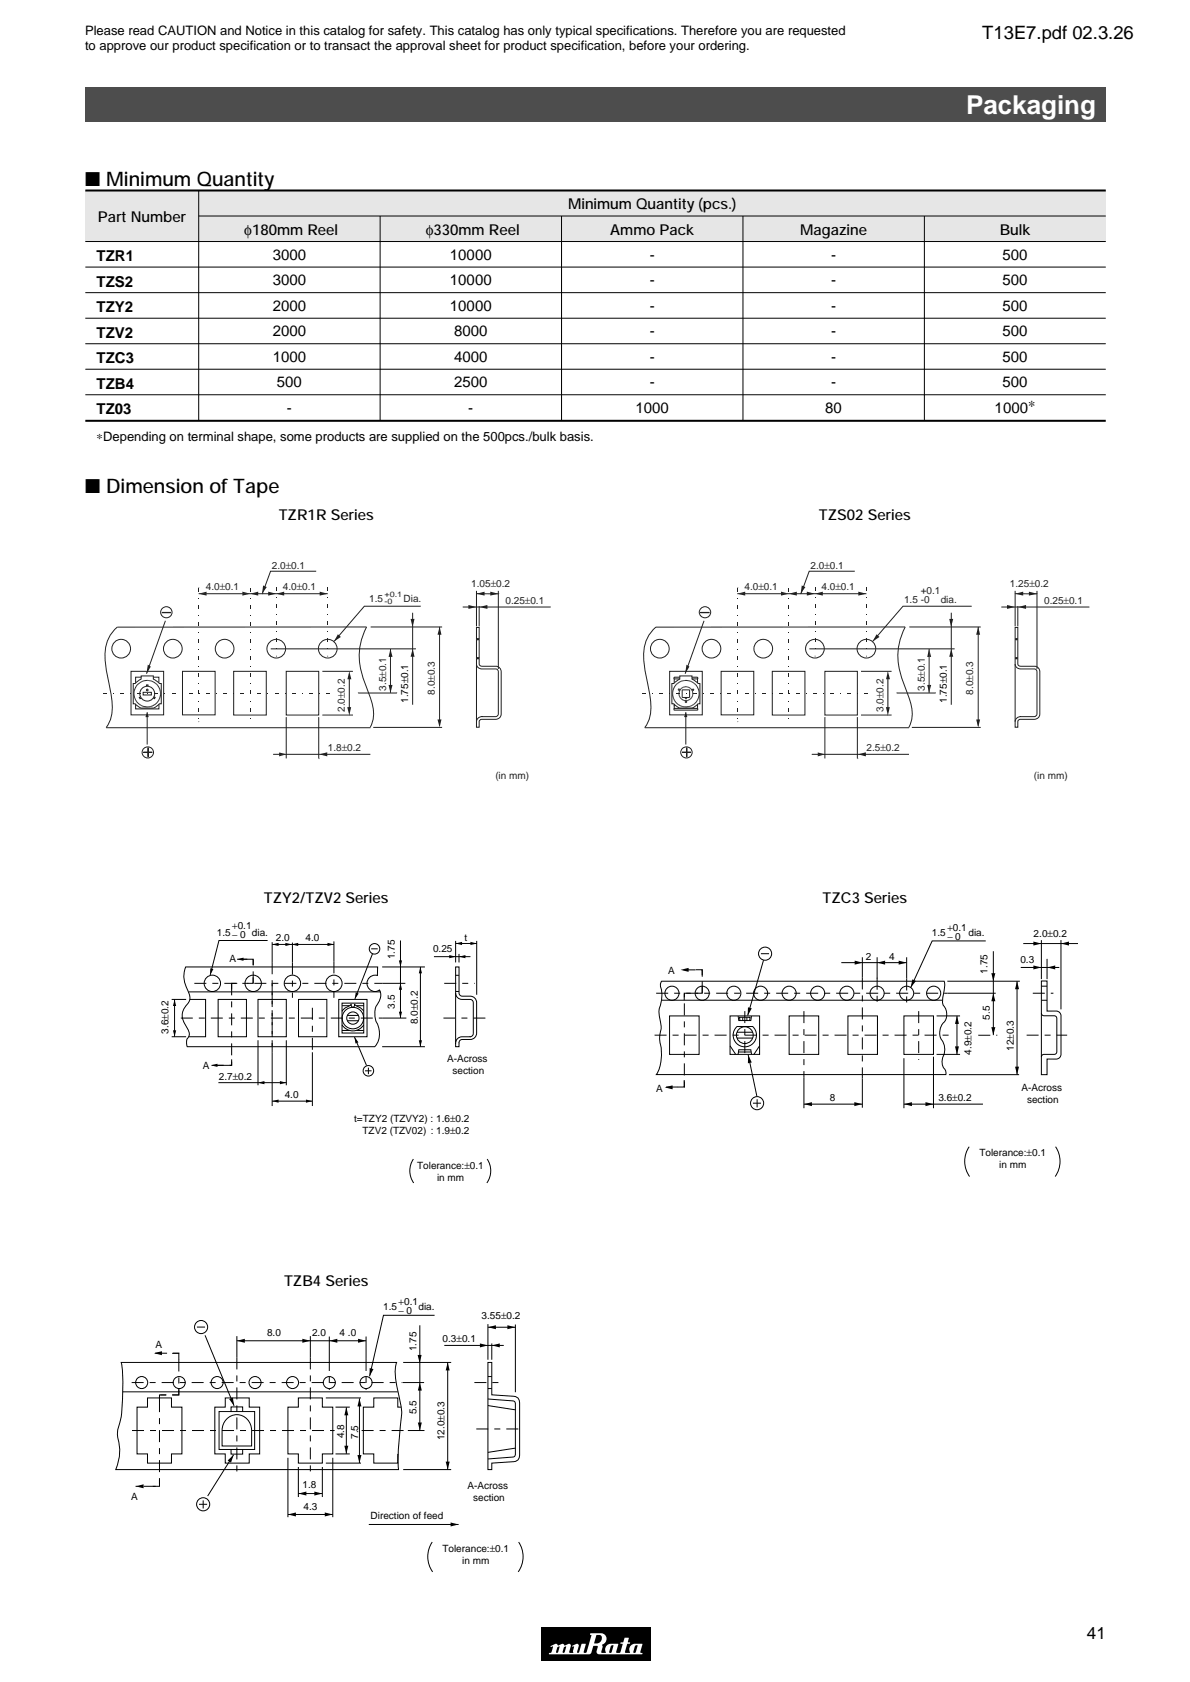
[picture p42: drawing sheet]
<svg xmlns="http://www.w3.org/2000/svg" width="210mm" height="297mm" viewBox="0 0 210 297" stroke-linecap="round" stroke-linejoin="round" font-family="sans-serif">
<defs><g id="words">
<text font-size="4.6" fill="#fff" x="170.4" y="20.1">Packaging</text>
<g font-size="3.5">
<text x="15" y="32.7">■ Minimum Quantity</text>
<text x="15" y="86.9">■ Dimension of Tape</text>
</g>
<text font-size="3.2" x="173.3" y="6.8">T13E7.pdf 02.3.26</text>
<text font-size="3" x="191.7" y="289.1">41</text>
<g font-size="2.6">
<text x="17.3" y="39.1">Part Number</text>
<text x="43.1" y="41.4">φ180mm Reel</text>
<text x="75.1" y="41.4">φ330mm Reel</text>
<text x="100.2" y="36.9">Minimum Quantity (pcs.)</text>
<text x="107.7" y="41.4">Ammo Pack</text>
<text x="141.1" y="41.4">Magazine</text>
<text x="176.3" y="41.4">Bulk</text>
<text x="17" y="46">TZR1</text>
<text x="48.1" y="45.8">3000</text>
<text x="79.4" y="45.8">10000</text>
<text x="114.6" y="45.8">-</text>
<text x="146.6" y="45.8">-</text>
<text x="176.8" y="45.8">500</text>
<text x="17" y="50.5">TZS2</text>
<text x="48.1" y="50.3">3000</text>
<text x="79.4" y="50.3">10000</text>
<text x="114.6" y="50.3">-</text>
<text x="146.6" y="50.3">-</text>
<text x="176.8" y="50.3">500</text>
<text x="17" y="55">TZY2</text>
<text x="17" y="59.5">TZV2</text>
<text x="48.1" y="54.8">2000</text>
<text x="48.1" y="59.3">2000</text>
<text x="79.4" y="54.8">10000</text>
<text x="80.1" y="59.3">8000</text>
<text x="114.6" y="54.8">-</text>
<text x="114.6" y="59.3">-</text>
<text x="146.6" y="54.8">-</text>
<text x="146.6" y="59.3">-</text>
<text x="176.8" y="54.8">500</text>
<text x="176.8" y="59.3">500</text>
<text x="17" y="64">TZC3</text>
<text x="48.1" y="63.8">1000</text>
<text x="80.1" y="63.8">4000</text>
<text x="114.6" y="63.8">-</text>
<text x="146.6" y="63.8">-</text>
<text x="176.8" y="63.8">500</text>
<text x="17" y="68.5">TZB4</text>
<text x="48.8" y="68.3">500</text>
<text x="80.1" y="68.3">2500</text>
<text x="114.6" y="68.3">-</text>
<text x="146.6" y="68.3">-</text>
<text x="176.8" y="68.3">500</text>
<text x="17" y="73">TZ03</text>
<text x="50.6" y="72.8">-</text>
<text x="82.6" y="72.8">-</text>
<text x="112.1" y="72.8">1000</text>
<text x="145.6" y="72.8">80</text>
<text x="175.4" y="72.8">1000</text>
<text x="181.3" y="72.1">∗</text>
<text x="49.2" y="91.8">TZR1R Series</text>
<text x="144.4" y="91.8">TZS02 Series</text>
<text x="46.5" y="159.3">TZY2/TZV2 Series</text>
<text x="145.1" y="159.3">TZC3 Series</text>
<text x="50.1" y="226.8">TZB4 Series</text>
</g>
<g font-size="2.3">
<text x="15" y="6.1">Please read CAUTION and Notice in this catalog for safety. This catalog has only typical specifications. Therefore you are requested</text>
<text x="15" y="8.8">to approve our product specification or to transact the approval sheet for product specification, before your ordering.</text>
<text x="17" y="77.8">∗Depending on terminal shape, some products are supplied on the 500pcs./bulk basis.</text>
</g>
<g font-size="1.8" fill="#231f20">
<text x="47.9" y="100.4">2.0±0.1</text>
<text x="143" y="100.4">2.0±0.1</text>
<text x="36.3" y="104">4.0±0.1</text>
<text x="49.9" y="104">4.0±0.1</text>
<text x="65.1" y="106.3">1.5</text>
<text x="71.2" y="106.3">Dia.</text>
<text x="83.1" y="103.5">1.05±0.2</text>
<text x="89.2" y="106.6">0.25±0.1</text>
<text x="131.3" y="104">4.0±0.1</text>
<text x="144.9" y="104">4.0±0.1</text>
<text x="159.5" y="106.3">1.5 -0</text>
<text x="162.4" y="104.8">+0.1</text>
<text x="165.9" y="106.3">dia.</text>
<text x="178.1" y="103.5">1.25±0.2</text>
<text x="184.2" y="106.6">0.25±0.1</text>
<text x="60.8" y="125.6" transform="rotate(-90 60.8 125.6)">2.0±0.2</text>
<text x="68.1" y="121.8" transform="rotate(-90 68.1 121.8)">3.5±0.1</text>
<text x="76.7" y="122.5" transform="rotate(-90 76.7 122.5)">8.0±0.3</text>
<text x="155.8" y="125.6" transform="rotate(-90 155.8 125.6)">3.0±0.2</text>
<text x="163.1" y="121.8" transform="rotate(-90 163.1 121.8)">3.5±0.1</text>
<text x="171.7" y="122.5" transform="rotate(-90 171.7 122.5)">8.0±0.3</text>
<text x="57.8" y="132.4">1.8±0.2</text>
<text x="87.4" y="137.5">(in mm)</text>
<text x="152.8" y="132.4">2.5±0.2</text>
<text x="182.4" y="137.5">(in mm)</text>
</g>
<g font-size="1.8">
<text x="72" y="124" transform="rotate(-90 72 124)">1.75±0.1</text>
<text x="167" y="124" transform="rotate(-90 167 124)">1.75±0.1</text>
<text x="38.3" y="165">1.5</text>
<text x="41" y="163.9">+0.1</text>
<text x="41" y="165.5">− 0 dia.</text>
<text x="48.7" y="166">2.0</text>
<text x="53.9" y="166">4.0</text>
<text x="76.4" y="167.9">0.25</text>
<text x="82" y="166">t</text>
<text x="164.4" y="165">1.5</text>
<text x="167.1" y="164.2">+0.1</text>
<text x="167.1" y="165.8">− 0</text>
<text x="170.8" y="165">dia.</text>
<text x="182.3" y="165.3">2.0±0.2</text>
<text x="40.5" y="169.7">A</text>
<text x="69.7" y="169.2" transform="rotate(-90 69.7 169.2)">1.75</text>
<text x="117.9" y="171.8">A</text>
<text x="152.7" y="169.3">2</text>
<text x="156.9" y="169.3">4</text>
<text x="174.2" y="171.7" transform="rotate(-90 174.2 171.7)">1.75</text>
<text x="180" y="169.8">0.3</text>
<text x="69.7" y="177.9" transform="rotate(-90 69.7 177.9)">3.5</text>
<text x="174.6" y="179.8" transform="rotate(-90 174.6 179.8)">5.5</text>
<text x="29.7" y="182.4" transform="rotate(-90 29.7 182.4)">3.6±0.2</text>
<text x="73.7" y="180.7" transform="rotate(-90 73.7 180.7)">8.0±0.2</text>
<text x="178.8" y="185.4" transform="rotate(-90 178.8 185.4)">12±0.3</text>
<text x="35.8" y="188.6">A</text>
<text x="38.6" y="190.6">2.7±0.2</text>
<text x="78.9" y="187.3">A-Across</text>
<text x="79.8" y="189.4">section</text>
<text x="171.3" y="186" transform="rotate(-90 171.3 186)">4.9±0.2</text>
<text x="50.2" y="193.7">4.0</text>
<text x="62.5" y="197.9">t=TZY2 (TZVY2) : 1.6±0.2</text>
<text x="115.8" y="192.6">A</text>
<text x="146.4" y="194.2">8</text>
<text x="165.5" y="194.1">3.6±0.2</text>
<text x="180.2" y="192.5">A-Across</text>
<text x="181.2" y="194.6">section</text>
<text x="63.9" y="200">TZV2 (TZV02) : 1.9±0.2</text>
<text x="172.8" y="204">Tolerance:±0.1</text>
<text x="73.6" y="206.3">Tolerance:±0.1</text>
<text x="77.1" y="208.4">in mm</text>
<text x="176.3" y="206.1">in mm</text>
<text x="67.6" y="231.1">1.5</text>
<text x="70.3" y="230.1">+0.1</text>
<text x="70.3" y="231.7">− 0</text>
<text x="73.8" y="231.1">dia.</text>
<text x="85" y="232.7">3.55±0.2</text>
<text x="27.4" y="237.8">A</text>
<text x="47.1" y="235.7">8.0</text>
<text x="55" y="235.6">2.0</text>
<text x="59.9" y="235.7">4 .0</text>
<text x="73.5" y="238.4" transform="rotate(-90 73.5 238.4)">1.75</text>
<text x="78.1" y="236.7">0.3±0.1</text>
<text x="73.5" y="249.5" transform="rotate(-90 73.5 249.5)">5.5</text>
<text x="60.7" y="253.7" transform="rotate(-90 60.7 253.7)">4.8</text>
<text x="63.2" y="253.8" transform="rotate(-90 63.2 253.8)">7.5</text>
<text x="78.4" y="254.1" transform="rotate(-90 78.4 254.1)">12.0±0.3</text>
<text x="53.4" y="262.5">1.8</text>
<text x="82.5" y="262.6">A-Across</text>
<text x="23.1" y="264.6">A</text>
<text x="53.5" y="266.4">4.3</text>
<text x="65.4" y="268">Direction of feed</text>
<text x="83.5" y="264.7">section</text>
<text x="78" y="273.7">Tolerance:±0.1</text>
<text x="81.5" y="275.8">in mm</text>
</g>
<g font-size="1.3" fill="#231f20">
<text x="67.8" y="105.4">+0.1</text>
<text x="67.8" y="106.6">-0</text>
</g>
</g></defs>
<path d="M15 15.4h180v6h-180z" fill="#4d4d4d"/>
<path d="M95.4 287h19.3v5.9h-19.3z" fill="#000"/>
<path d="M97.1 290.4l.8-.4a.42 .42 0 0 1 .6 .3v.1l-.2 .2-.2 .9 .4-.1 .2-.9-.2-.1v-.2l.7-.3 .4 .3h.1v.2l-.2 .2-.3 .8 .2 .2 .2-.2 .3-.9-.2-.1v-.2l.7-.3 .3 .4-.3 1.2 .7 .1 .2-1.1h-.3l-.1-.2 .8-.3h.2l.2 .3-.3 1.1 .1 .2 .3-.2 .4-1.4 .7-.1v.1l-.4 1.4 .4 .2 .2-.2 .8-2.9-.2-.1v-.3h1.9a1.05 1.05 0 0 1 1 .9 1.05 1.05 0 0 1-.8 1.2l.1 .3-.2 1h.8a1.12 1.12 0 0 1 .8-1.6l1.4 .1-.2 .7-.8-.1v-.4l-.3 .1-.3 1.2h.3l.3-.9 .8 .1-.2 .7 .1 .2h.4l.2-.2 .4-1.4-.4-.1 .1-.2h.4l.3-.8h.7l-.2 .7 .4 .1v.1l-.5 .2-.4 1.4 .2 .2 .7-.1a1.12 1.12 0 0 1 .9-1.6l1.3 .1-.1 .5h-.8v-.3l-.4 .1-.3 1.2h.4l.3-1h.8l-.3 .9 .4 .2v.2h-7.4a.48 .48 0 0 1-.7-.6l.3-.7-.2-.2h-.3v-.4h.2a.93 .93 0 0 0 1-.9 .47 .47 0 0 0-.5-.6h-.5l-.4 1.4 .2 .1v.4l-.4 .1-.3 1.1-.2 .3h-7.2v-.2l.4-.2 .3-.9h-.4z" fill="#fff"/>
<path d="M15 33.6h180v9h-180z" fill="#e6e6e6"/>
<path d="M15 33.6h180M15 74.2h180" fill="none" stroke="#000" stroke-width=".35"/>
<g fill="none" stroke="#000" stroke-width=".18">
<path d="M35 38.1h160M35 33.6v40.5M67 38.1v36M99 38.1v36M131 38.1v36M163 38.1v36M15 42.6h180M15 47.1h180M15 51.6h180M15 56.1h180M15 60.6h180M15 65.1h180"/>
<path d="M15 69.6h180"/>
</g>
<path d="M28 120.4v-1h-4.1v1.1" fill="none" stroke="#231f20" stroke-width=".18"/>
<path d="M23.5 120.6h.3l1.1-.8v-.6h2.1v.6l1.1 .8h.3v3.5h-.3l-1 .8h-2.2l-1.1-.8h-.3z" fill="#fff"/>
<path d="M23.5 120.6h.3l1.1-.8v-.6h2.1v.6l1.1 .8h.3v3.5h-.3l-1 .8h-2.2l-1.1-.8h-.3z" fill="none" stroke="#231f20" stroke-width=".18"/>
<g fill="#231f20">
<path d="M57.8 103.5h.1v.6h-.1z"/>
<path d="M57.8 105.3l.1 .1z"/>
<path d="M57.8 106.6h.1v.5h-.1z"/>
<path d="M57.8 108.3l.1 .1z"/>
<path d="M57.8 109.6h.1v.6h-.1z"/>
<path d="M57.8 111.3l.1 .2z"/>
<path d="M57.8 112.6h.1v.6h-.1z"/>
<path d="M57.8 114.4l.1 .1z"/>
<path d="M57.8 115.6h.1v.2h-.1z"/>
</g>
<path d="M84 110.7h.5v6.5l.1 .2 .4 .1h2.6a.96 .96 0 0 1 .8 1v7.5a.95 .95 0 0 1-.9 .9h-2.8l-.2 .3v1.1h-.5v-1a.91 .91 0 0 1 1-.9h2.5l.4-.4-.1-7.8-.4-.2h-2.4a.91 .91 0 0 1-1-.9z" fill="none" stroke="#231f20" stroke-width=".18"/>
<path d="M56.3 133.8h.1" fill="none" stroke="#231f20" stroke-width=".18"/>
<path d="M35.1 127.3h.1" fill="none" stroke="#231f20" stroke-width=".18"/>
<path d="M35 103.7h.1" fill="none" stroke="#231f20" stroke-width=".18"/>
<path d="M63.2 122.2h.1" fill="none" stroke="#231f20" stroke-width=".18"/>
<path d="M63.2 122.2h6.8M70 122.2h.1" fill="none" stroke="#231f20" stroke-width=".18"/>
<g fill="#231f20">
<path d="M35 104.7l1.4-.3v.7z"/>
<path d="M42.8 104.4l1.3 .3-1.3 .4z"/>
</g>
<path d="M35 104.7h22.8z" fill="#fff"/>
<path d="M35 104.7h22.8z" fill="none" stroke="#231f20" stroke-width=".18"/>
<g fill="#231f20">
<path d="M77.5 110.6l.4 1.4h-.7z"/>
<path d="M77.2 126.9h.7l-.4 1.4z"/>
</g>
<path d="M77.5 110.6v17.4z" fill="none" stroke="#231f20" stroke-width=".18"/>
<path d="M46.4 103.3l.7 .3-.9 1.1z" fill="#231f20"/>
<path d="M46.3 104.7h.1" fill="none" stroke="#231f20" stroke-width=".18"/>
<g fill="#231f20">
<path d="M48.7 104.7l1.4-.3v.7z"/>
<path d="M56.4 104.4l1.4 .3-1.4 .4z"/>
<path d="M59.6 111.9l.5 .5-1.2 .7z"/>
<path d="M61.6 118.4l.4 1.4h-.7z"/>
<path d="M68.9 114.5l.3 1.4h-.7z"/>
<path d="M68.5 120.8h.7l-.3 1.4z"/>
</g>
<path d="M68.9 114.5v7.7z" fill="#fff"/>
<path d="M68.9 114.5v7.7z" fill="none" stroke="#231f20" stroke-width=".18"/>
<g fill="#231f20">
<path d="M72.8 114.4l.3 1.4h-.7z"/>
<path d="M72.4 109.2h.7l-.3 1.4z"/>
</g>
<path d="M72.8 108.1v16.2z" fill="none" stroke="#231f20" stroke-width=".18"/>
<path d="M49.2 132.7l1.3 .4-1.3 .3z" fill="#231f20"/>
<path d="M48.2 133.1h17.1z" fill="#fff"/>
<path d="M48.2 133.1h17.1z" fill="none" stroke="#231f20" stroke-width=".18"/>
<g fill="#231f20">
<path d="M84.1 104.7l1.4-.3v.7z"/>
<path d="M86.5 104.4l1.4 .3-1.4 .4z"/>
<path d="M84.6 107.1l1.4-.4v.7z"/>
<path d="M82.6 106.7l1.4 .4-1.4 .3z"/>
</g>
<path d="M81.6 107.1h15.6z" fill="none" stroke="#231f20" stroke-width=".18"/>
<path d="M84 112.7h.5z" fill="#fff"/>
<path d="M84 112.7h.5z" fill="none" stroke="#231f20" stroke-width=".38"/>
<path d="M84 116.1h.5z" fill="#fff"/>
<path d="M84 116.1h.5z" fill="none" stroke="#231f20" stroke-width=".38"/>
<path d="M61.2 124.7h.7l-.3 1.5z" fill="#231f20"/>
<path d="M61.6 118.4v7.8" fill="none" stroke="#231f20" stroke-width=".18"/>
<g fill="#231f20">
<path d="M56.3 133.1l1.4-.4v.7z"/>
<path d="M26 125.6l.2 .9h-.5z"/>
</g>
<path d="M29.2 109.5l-3.4 9.3M26 125.6v5.7z" fill="none" stroke="#231f20" stroke-width=".18"/>
<path d="M26.1 117.2l.5 .4-.8 1.2z" fill="#231f20"/>
<path d="M84.1 104.8h.1" fill="none" stroke="#231f20" stroke-width=".18"/>
<g fill="none" stroke="#231f20" stroke-width=".18">
<path d="M87.9 104.7h.1M28 124.2v.8h-4.1v-.8"/>
<circle cx="26" cy="122.4" r="2.33"/>
</g>
<g fill="#231f20">
<path d="M47.3 104.4l1.4 .3-1.4 .4z"/>
<path d="M44.1 104.7l1.4-.3v.7z"/>
</g>
<path d="M61.6 119.7v5.6" fill="none" stroke="#231f20" stroke-width=".18"/>
<path d="M28.6 108l1.5 .1z" fill="#231f20"/>
<g fill="none" stroke="#231f20" stroke-width=".18">
<path d="M28.6 108l1.5 .1z"/>
<circle cx="29.4" cy="108" r=".99"/>
</g>
<path d="M25.4 132.7h1.4z" fill="#231f20"/>
<path d="M25.4 132.7h1.4z" fill="none" stroke="#231f20" stroke-width=".18"/>
<path d="M26.1 131.9l.1 1.6z" fill="#231f20"/>
<g fill="none" stroke="#231f20" stroke-width=".18">
<path d="M23.1 118.4h5.8v7.7h-5.8zM32.2 118.4h5.7v7.7h-5.7zM41.2 118.4h5.8v7.7h-5.8zM50.5 118.4h5.7v7.7h-5.7zM26.1 131.9l.1 1.6z"/>
<circle cx="26.1" cy="132.7" r=".99"/>
</g>
<g fill="#231f20">
<path d="M35 103.7h.1v.6h-.1z"/>
<path d="M35 105.5l.1 .1z"/>
<path d="M35 106.7h.1v.6h-.1z"/>
<path d="M35 108.5l.1 .1z"/>
<path d="M35 109.8h.1v.5h-.1z"/>
<path d="M35 111.5l.1 .1z"/>
<path d="M35 112.8h.1v.6h-.1z"/>
<path d="M35 114.5l.1 .1z"/>
<path d="M35 115.8h.1v.6h-.1z"/>
<path d="M35 117.5l.1 .2z"/>
<path d="M35 118.8h.1v.6h-.1z"/>
<path d="M35 120.6l.1 .1z"/>
<path d="M35 121.9h.1v.5h-.1z"/>
<path d="M35 123.6l.1 .1z"/>
<path d="M35 124.9h.1v.6h-.1z"/>
<path d="M35 126.6l.1 .1z"/>
<path d="M44.1 103.7h.1v.6h-.1z"/>
<path d="M44.1 105.5l.1 .1z"/>
<path d="M44.1 106.7h.1v.6h-.1z"/>
<path d="M44.1 108.5l.1 .1z"/>
<path d="M44.1 109.8h.1v.5h-.1z"/>
<path d="M44.1 111.5l.1 .1z"/>
<path d="M44.1 112.8h.1v.6h-.1z"/>
<path d="M44.1 114.5l.1 .1z"/>
<path d="M44.1 115.8h.1v.6h-.1z"/>
<path d="M44.1 117.5l.1 .2z"/>
<path d="M44.1 118.8h.1v.6h-.1z"/>
<path d="M44.1 120.6l.1 .1z"/>
<path d="M44.1 121.9h.1v.5h-.1z"/>
<path d="M44.1 123.6l.1 .1z"/>
<path d="M44.1 124.9h.1v.6h-.1z"/>
<path d="M44.1 126.6l.1 .1z"/>
<path d="M48.7 103.5h.1v.6h-.1z"/>
<path d="M48.7 105.3l.1 .1z"/>
<path d="M48.7 106.6h.1v.5h-.1z"/>
<path d="M48.7 108.3l.1 .1z"/>
<path d="M48.7 109.6h.1v.6h-.1z"/>
<path d="M48.7 111.3l.1 .2z"/>
<path d="M48.7 112.6h.1v.6h-.1z"/>
<path d="M48.7 114.4l.1 .1z"/>
<path d="M48.7 115.6h.1v.2h-.1z"/>
</g>
<g fill="none" stroke="#231f20" stroke-width=".18">
<path d="M20.7 110.6h44a11.7 11.7 0 0 0-.1 10.6 9.7 9.7 0 0 1 1.1 6.1l-.4 1M20.7 110.6a7.1 7.1 0 0 0-2 6.9l.4 2.6a17.1 17.1 0 0 1 .6 6.2l-.4 1-.6 1M47.8 114.4h25.6M55.8 100.8h-8.1l-1.4 3.9M56.9 118.4h5.4M65.4 110.6h12.6M74.2 106.9h-9.9l-5.4 6.2M84 104.2v6.3M84 117.1v10.2M84.1 104.7l3.8 .1M84.5 106.9v3.6M87.9 104.2v13.8"/>
<path d="M18.7 128.4h46.6M24.6 123l.4-.2 .1 .2-.4 .2zM25.8 120.8h.3v.5h-.3zM27 122.8l.4 .2-.2 .2-.4-.2zM50.5 126.5v7.3M56.2 126.5v7.3M56.9 126.1h5.4M65.8 128.3h12.2"/>
<circle cx="21.4" cy="114.4" r="1.65"/>
<circle cx="30.5" cy="114.4" r="1.65"/>
<circle cx="39.6" cy="114.4" r="1.65"/>
<circle cx="48.7" cy="114.4" r="1.65"/>
<circle cx="57.8" cy="114.4" r="1.65"/>
</g>
<circle cx="26" cy="122.4" r="1.31" fill="#fff"/>
<g fill="none" stroke="#231f20" stroke-width=".18">
<path d="M25.2 122.1h1.5v.5h-1.5z"/>
<circle cx="26" cy="122.4" r="1.31"/>
<circle cx="26" cy="121.7" r=".15"/>
</g>
<g fill="#231f20">
<path d="M57.5 122.2h.6v.1h-.6z"/>
<path d="M56.2 122.2l.2 .1z"/>
<path d="M54.5 122.2h.6v.1h-.6z"/>
<path d="M53.3 122.2l.1 .1z"/>
<path d="M51.5 122.2h.6v.1h-.6z"/>
<path d="M50.2 122.2l.2 .1z"/>
<path d="M48.5 122.2h.6v.1h-.6z"/>
<path d="M47.2 122.2l.1 .1z"/>
<path d="M45.5 122.2h.5v.1h-.5z"/>
<path d="M44.2 122.2l.1 .1z"/>
<path d="M42.4 122.2h.6v.1h-.6z"/>
<path d="M41.2 122.2l.1 .1z"/>
<path d="M39.4 122.2h.6v.1h-.6z"/>
<path d="M38.1 122.2l.2 .1z"/>
<path d="M36.4 122.2h.6v.1h-.6z"/>
<path d="M35.1 122.2l.1 .1z"/>
<path d="M33.4 122.2h.5v.1h-.5z"/>
<path d="M32.1 122.2l.1 .1z"/>
<path d="M30.3 122.2h.6v.1h-.6z"/>
<path d="M29 122.2l.2 .1z"/>
<path d="M27.3 122.2h.6v.1h-.6z"/>
<path d="M26 122.2l.1 .1z"/>
<path d="M24.3 122.2h.5v.1h-.5z"/>
<path d="M23 122.2l.1 .1z"/>
<path d="M21.2 122.2h.6v.1h-.6z"/>
<path d="M20 122.2l.1 .1z"/>
<path d="M18.2 122.2h.6v.1h-.6z"/>
</g>
<path d="M118.9 119.6v.9M123 119.6v.9" fill="none" stroke="#231f20" stroke-width=".18"/>
<path d="M119 119.4h4l.1 .2-.1 .2h-4.1z" fill="#e6e7e9"/>
<path d="M119 119.4h4l.1 .2-.1 .2h-4.1z" fill="none" stroke="#231f20" stroke-width=".18"/>
<path d="M118.5 120.6h.3l1.1-.8v-.6h2.2v.6l1 .8h.4v3.5h-.4l-1 .8h-2.2l-1.1-.8h-.3z" fill="#fff"/>
<path d="M118.5 120.6h.3l1.1-.8v-.6h2.2v.6l1 .8h.4v3.5h-.4l-1 .8h-2.2l-1.1-.8h-.3z" fill="none" stroke="#231f20" stroke-width=".18"/>
<g fill="#231f20">
<path d="M152.8 103.5h.1v.6h-.1z"/>
<path d="M152.8 105.3l.1 .1z"/>
<path d="M152.8 106.6h.1v.5h-.1z"/>
<path d="M152.8 108.3l.1 .1z"/>
<path d="M152.8 109.6h.1v.6h-.1z"/>
<path d="M152.8 111.3l.1 .2z"/>
<path d="M152.8 112.6h.1v.6h-.1z"/>
<path d="M152.8 114.4l.1 .1z"/>
<path d="M152.8 115.6h.1v.2h-.1z"/>
</g>
<path d="M179.1 110.7h.4v6.5l.1 .2 .4 .1h2.6a.96 .96 0 0 1 .8 1v7.5a.95 .95 0 0 1-.9 .9h-2.8l-.2 .3v1.1h-.4v-1a.91 .91 0 0 1 .9-.9h2.5l.4-.4-.1-7.8-.4-.2h-2.4a.91 .91 0 0 1-.9-.9z" fill="none" stroke="#231f20" stroke-width=".18"/>
<path d="M151.3 133.8h.1" fill="none" stroke="#231f20" stroke-width=".18"/>
<path d="M130.1 127.3h.1" fill="none" stroke="#231f20" stroke-width=".18"/>
<path d="M130 103.7h.1" fill="none" stroke="#231f20" stroke-width=".18"/>
<path d="M158.2 122.2h.1" fill="none" stroke="#231f20" stroke-width=".18"/>
<path d="M158.2 122.2h6.8M165 122.2h.1" fill="none" stroke="#231f20" stroke-width=".18"/>
<g fill="#231f20">
<path d="M130.1 104.7l1.3-.3v.7z"/>
<path d="M137.8 104.4l1.4 .3-1.4 .4z"/>
</g>
<path d="M130.1 104.7h22.7z" fill="#fff"/>
<path d="M130.1 104.7h22.7z" fill="none" stroke="#231f20" stroke-width=".18"/>
<g fill="#231f20">
<path d="M172.5 110.6l.4 1.4h-.7z"/>
<path d="M172.2 126.9h.7l-.4 1.4z"/>
</g>
<path d="M172.5 110.6v17.4z" fill="none" stroke="#231f20" stroke-width=".18"/>
<path d="M141.4 103.3l.7 .3-.9 1.1z" fill="#231f20"/>
<path d="M141.3 104.7h.1" fill="none" stroke="#231f20" stroke-width=".18"/>
<g fill="#231f20">
<path d="M143.7 104.7l1.4-.3v.7z"/>
<path d="M151.4 104.4l1.4 .3-1.4 .4z"/>
<path d="M154.6 111.9l.5 .5-1.2 .7z"/>
<path d="M156.6 118.4l.4 1.4h-.7z"/>
<path d="M163.9 114.5l.3 1.4h-.6z"/>
<path d="M163.6 120.8h.6l-.3 1.4z"/>
</g>
<path d="M163.9 114.5v7.7z" fill="#fff"/>
<path d="M163.9 114.5v7.7z" fill="none" stroke="#231f20" stroke-width=".18"/>
<g fill="#231f20">
<path d="M167.8 114.4l.3 1.4h-.7z"/>
<path d="M167.4 109.2h.7l-.3 1.4z"/>
</g>
<path d="M167.8 108.1v16.2z" fill="none" stroke="#231f20" stroke-width=".18"/>
<path d="M144.2 132.7l1.3 .4-1.3 .3z" fill="#231f20"/>
<path d="M143.2 133.1h17.1z" fill="#fff"/>
<path d="M143.2 133.1h17.1z" fill="none" stroke="#231f20" stroke-width=".18"/>
<g fill="#231f20">
<path d="M179.1 104.7l1.4-.3v.7z"/>
<path d="M181.5 104.4l1.4 .3-1.4 .4z"/>
<path d="M179.6 107.1l1.4-.4v.7z"/>
<path d="M177.6 106.7l1.4 .4-1.4 .3z"/>
</g>
<path d="M176.6 107.1h15.6z" fill="none" stroke="#231f20" stroke-width=".18"/>
<path d="M179.1 112.7h.4z" fill="#fff"/>
<path d="M179.1 112.7h.4z" fill="none" stroke="#231f20" stroke-width=".38"/>
<path d="M179.1 116.1h.4z" fill="#fff"/>
<path d="M179.1 116.1h.4z" fill="none" stroke="#231f20" stroke-width=".38"/>
<path d="M156.3 124.7h.7l-.4 1.5z" fill="#231f20"/>
<path d="M156.6 118.4v7.8" fill="none" stroke="#231f20" stroke-width=".18"/>
<g fill="#231f20">
<path d="M151.3 133.1l1.4-.4v.7z"/>
<path d="M121 125.6l.2 .9h-.5z"/>
</g>
<path d="M124.2 109.5l-3.3 9.3M121 125.6v5.7z" fill="none" stroke="#231f20" stroke-width=".18"/>
<path d="M121.1 117.2l.5 .4-.7 1.2z" fill="#231f20"/>
<path d="M179.1 104.8h.1" fill="none" stroke="#231f20" stroke-width=".18"/>
<g fill="none" stroke="#231f20" stroke-width=".18">
<path d="M182.9 104.7h.1M118.9 124.2v.9h4.1v-.9M120 121.7a1.23 1.23 0 0 0 1 1.9 1.23 1.23 0 0 0 1-1.9M120 121.7a1.22 1.22 0 0 1 2 0M120 121.7l-.3-.2-.1 .2 .3 .2M120.3 121.7h1.3v1.3h-1.3zM120.9 123.6v.3h.2v-.3M120.9 123v.2h.2v-.2M122 121.7l.3-.2 .1 .2-.3 .2M123 120.1v.4"/>
<circle cx="121" cy="122.3" r="2.33"/>
</g>
<g fill="#231f20">
<path d="M142.3 104.4l1.4 .3-1.4 .4z"/>
<path d="M139.2 104.7l1.4-.3v.7z"/>
</g>
<path d="M156.6 119.7v5.6" fill="none" stroke="#231f20" stroke-width=".18"/>
<path d="M123.6 108l1.5 .1z" fill="#231f20"/>
<g fill="none" stroke="#231f20" stroke-width=".18">
<path d="M123.6 108l1.5 .1z"/>
<circle cx="124.4" cy="108" r=".99"/>
</g>
<path d="M120.4 132.7h1.4z" fill="#231f20"/>
<path d="M120.4 132.7h1.4z" fill="none" stroke="#231f20" stroke-width=".18"/>
<path d="M121.1 131.9l.1 1.6z" fill="#231f20"/>
<g fill="none" stroke="#231f20" stroke-width=".18">
<path d="M118.1 118.4h5.8v7.7h-5.8zM127.2 118.4h5.8v7.7h-5.8zM136.2 118.4h5.8v7.7h-5.8zM145.5 118.4h5.7v7.7h-5.7zM121.1 131.9l.1 1.6z"/>
<circle cx="121.1" cy="132.7" r=".99"/>
</g>
<g fill="#231f20">
<path d="M130 103.7h.1v.6h-.1z"/>
<path d="M130 105.5l.1 .1z"/>
<path d="M130 106.7h.1v.6h-.1z"/>
<path d="M130 108.5l.1 .1z"/>
<path d="M130 109.8h.1v.5h-.1z"/>
<path d="M130 111.5l.1 .1z"/>
<path d="M130 112.8h.1v.6h-.1z"/>
<path d="M130 114.5l.1 .1z"/>
<path d="M130 115.8h.1v.6h-.1z"/>
<path d="M130 117.5l.1 .2z"/>
<path d="M130 118.8h.1v.6h-.1z"/>
<path d="M130 120.6l.1 .1z"/>
<path d="M130 121.9h.1v.5h-.1z"/>
<path d="M130 123.6l.1 .1z"/>
<path d="M130 124.9h.1v.6h-.1z"/>
<path d="M130 126.6l.1 .1z"/>
<path d="M139.1 103.7h.1v.6h-.1z"/>
<path d="M139.1 105.5l.1 .1z"/>
<path d="M139.1 106.7h.1v.6h-.1z"/>
<path d="M139.1 108.5l.1 .1z"/>
<path d="M139.1 109.8h.1v.5h-.1z"/>
<path d="M139.1 111.5l.1 .1z"/>
<path d="M139.1 112.8h.1v.6h-.1z"/>
<path d="M139.1 114.5l.1 .1z"/>
<path d="M139.1 115.8h.1v.6h-.1z"/>
<path d="M139.1 117.5l.1 .2z"/>
<path d="M139.1 118.8h.1v.6h-.1z"/>
<path d="M139.1 120.6l.1 .1z"/>
<path d="M139.1 121.9h.1v.5h-.1z"/>
<path d="M139.1 123.6l.1 .1z"/>
<path d="M139.1 124.9h.1v.6h-.1z"/>
<path d="M139.1 126.6l.1 .1z"/>
<path d="M152.5 122.2h.6v.1h-.6z"/>
<path d="M151.3 122.2l.1 .1z"/>
<path d="M149.6 122.2h.5v.1h-.5z"/>
<path d="M148.3 122.2l.1 .1z"/>
<path d="M146.5 122.2h.6v.1h-.6z"/>
<path d="M145.2 122.2l.2 .1z"/>
<path d="M143.5 122.2h.6v.1h-.6z"/>
<path d="M142.2 122.2l.1 .1z"/>
<path d="M140.5 122.2h.6v.1h-.6z"/>
<path d="M139.2 122.2l.1 .1z"/>
<path d="M137.4 122.2h.6v.1h-.6z"/>
<path d="M136.2 122.2l.1 .1z"/>
<path d="M134.4 122.2h.6v.1h-.6z"/>
<path d="M133.1 122.2l.2 .1z"/>
<path d="M131.4 122.2h.6v.1h-.6z"/>
<path d="M130.1 122.2l.1 .1z"/>
<path d="M128.4 122.2h.5v.1h-.5z"/>
<path d="M127.1 122.2l.1 .1z"/>
<path d="M125.3 122.2h.6v.1h-.6z"/>
<path d="M124 122.2l.2 .1z"/>
<path d="M122.3 122.2h.6v.1h-.6z"/>
<path d="M121 122.2l.1 .1z"/>
<path d="M119.3 122.2h.6v.1h-.6z"/>
<path d="M118 122.2l.1 .1z"/>
<path d="M116.2 122.2h.6v.1h-.6z"/>
<path d="M115 122.2l.1 .1z"/>
<path d="M113.2 122.2h.6v.1h-.6z"/>
<path d="M143.7 103.5h.1v.6h-.1z"/>
<path d="M143.7 105.3l.1 .1z"/>
<path d="M143.7 106.6h.1v.5h-.1z"/>
<path d="M143.7 108.3l.1 .1z"/>
<path d="M143.7 109.6h.1v.6h-.1z"/>
<path d="M143.7 111.3l.1 .2z"/>
<path d="M143.7 112.6h.1v.6h-.1z"/>
<path d="M143.7 114.4l.1 .1z"/>
<path d="M143.7 115.6h.1v.2h-.1z"/>
</g>
<g fill="none" stroke="#231f20" stroke-width=".18">
<path d="M115.7 110.6h44a11.7 11.7 0 0 0-.1 10.6 9.7 9.7 0 0 1 1.1 6.1l-.4 1M115.7 110.6a7.1 7.1 0 0 0-2 6.9l.4 2.6a17.1 17.1 0 0 1 .6 6.2l-.4 1-.6 1M142.8 114.4h25.6M150.8 100.8h-8.1l-1.4 3.9M151.9 118.4h5.4M160.4 110.6h12.6M171.4 106.9h-12.1l-5.4 6.2M179.1 104.2v6.3M179.1 117.1v10.2M179.1 104.7l3.8 .1M179.5 106.9v3.6M182.9 104.2v13.8"/>
<path d="M113.7 128.4h46.6M145.5 126.5v7.3M151.2 126.5v7.3M151.9 126.1h5.4M160.8 128.3h12.2"/>
<circle cx="116.4" cy="114.4" r="1.65"/>
<circle cx="125.5" cy="114.4" r="1.65"/>
<circle cx="134.6" cy="114.4" r="1.65"/>
<circle cx="143.7" cy="114.4" r="1.65"/>
<circle cx="152.8" cy="114.4" r="1.65"/>
</g>
<path d="M118.9 125h4.1l.1 .1-.1 .2h-4z" fill="#e6e7e9"/>
<path d="M118.9 125h4.1l.1 .1-.1 .2h-4z" fill="none" stroke="#231f20" stroke-width=".18"/>
<g fill="#000">
<path d="M30.8 176.3l.3 1.1h-.6zM37.1 170.8l.5 .1-.5 1.1zM41.8 169.2l1.2-.3v.6zM48 166.6l1.1-.3v.6zM50.3 166.3l1.2 .3-1.2 .3zM51.5 166.6l1.1-.3v.6zM57.8 166.3l1.1 .3-1.1 .3zM62.7 175l.6 .3-.7 .9zM70.4 169.4h.5l-.3 1.1zM70.6 173.5l.3 1.1h-.5zM70.4 178.4h.5l-.3 1.2zM74.2 170.6l.2 1.1h-.5z"/>
<path d="M79.2 168.5l1.2 .2-1.2 .3zM80.4 166.4l1.1-.3v.6zM81 168.7l1.1-.2v.5zM83 166.1l1.1 .3-1.1 .3zM120.1 171.1l1.4-.4v.7zM131.9 177.7l.7 .2-.7 1.2zM150.8 169.4l1.4 .4-1.4 .4zM154.7 169.8l1.4-.4v.8zM158.5 169.4l1.4 .4-1.4 .4zM160.9 172.7l.7 .3-.9 1.2zM175.2 175.2l.4 1.4h-.7zM174.9 171.7h.7l-.4 1.4z"/>
<path d="M179.4 173.1l.3 1.4h-.7zM182.3 166.1l1.4 .3-1.4 .4zM182.3 170.3l1.4 .3-1.4 .4zM184.7 170.6l1.4-.3v.7zM187.1 166.4l1.5-.3v.7zM30.5 181.7h.6l-.3 1.2zM37.2 187.9l1.2-.3v.6zM45.5 191l1.1-.3v.6zM48 194.2l1.1-.3v.6zM49.4 190.7l1.1 .3-1.1 .3zM54 193.9l1.1 .3-1.1 .3zM62.5 182.9l.7 1-.5 .2z"/>
<path d="M73.9 183.5h.5l-.2 1.1zM117.2 191.8l1.4-.4v.8zM132 186.1l.6 1.3-.7 .1zM141.8 194.8l1.4-.4v.7zM150.7 194.4l1.4 .4-1.4 .3zM159.4 194.8l1.5-.4v.7zM163.2 194.4l1.5 .4-1.5 .3zM168.8 179.2l.4 1.4h-.8zM168.4 184.6h.8l-.4 1.4zM174.9 181.2h.7l-.4 1.4zM179 188.1h.7l-.3 1.5zM27.2 238.7l1.4-.4v.7z"/>
<path d="M41.8 236.5l1.4-.4v.8zM53.3 236.1l1.4 .4-1.4 .4zM58.1 236.5l1.4-.4v.8zM63.2 236.1l1.4 .4-1.4 .4zM73.7 239h.7l-.4 1.4zM84.7 237l1.4 .3-1.4 .4zM86.1 234.1l1.4-.3v.7zM86.7 237.3l1.5-.3v.7zM89.5 233.8l1.4 .3-1.4 .4zM40.2 257.6l1-1-.4 1.4zM40.4 246.8l.7-.3 .2 1.5zM61.1 248.2l.3 1.4h-.7z"/>
<path d="M60.7 255h.7l-.3 1.4zM63.4 246.7l.4 1.4h-.8zM63 256.6h.8l-.4 1.5zM65.2 241.3l.7 .2-.7 1.3zM74.1 243.9l.3 1.4h-.7zM73.7 250.9h.7l-.3 1.4zM78.6 257.8h.7l-.3 1.4zM79 240.3l.3 1.4h-.7zM23.9 262.2l1.4-.4v.7zM50.8 267.1l1.4-.3v.7zM52.6 263.4l1.4-.3v.7zM55.4 263.1l1.5 .3-1.5 .4z"/>
<path d="M57.3 266.8l1.4 .3-1.4 .4zM79.5 268.5l1.4 .4-1.4 .4z"/>
</g>
<g fill="none" stroke="#000" stroke-width=".18">
<path d="M30.3 176.3h2.5M30.8 176.3v6.6M32.7 170.6h33.9v1.5a1.43 1.43 0 0 0-1.9 1.5 1.43 1.43 0 0 0 2.2 1 2.67 2.67 0 0 1-.5 2.8 3.8 3.8 0 0 0 .2 3.3 3.8 3.8 0 0 1-.5 3.9h-33.1l-.1-.3a1.66 1.66 0 0 1 .4-1.6 2.83 2.83 0 0 0-.7-2 2.68 2.68 0 0 1 .4-3.6 1.74 1.74 0 0 0 .3-2.1l-.3-.5a4.7 4.7 0 0 1-.3-3.9zM33.3 175h33.8M33.5 176.3h2.8v6.6h-3M38.5 176.3h5v6.6h-5zM41.8 173.5h-.9v1M42.8 169.2h1.9v1.1M44.6 172.4v1h-.9M45.5 176.3h5v6.6h-5zM47.2 165.9h-8.6l-1.5 6.1M48 166.6h10.9"/>
<path d="M48 166.2v3.5M51.6 166.3v3.5M52.7 176.3h5v6.6h-5zM58.9 166v3.6M59.7 176.3h5v6.6h-5zM60.3 178.4l.6-.6 1-.6 .2 .4h.3l.1-.4 1.1 .6 .6 .6M60.3 176.9h3.9v5.3h-3.9zM60.3 177.4h1.3M61.3 179.1h1.9M62.9 177.4h1.3M65.5 167.4h1.1M65.7 168.2l-3.1 8"/>
<path d="M67.4 179.6h4.3M67.4 170.6h7.5M67.5 173.4h4M70.6 165.9v13.7M74.2 170.6v14M76.5 168.7h6.5M80.4 170.6h.6v4.8l.5 .3h1.5a1.12 1.12 0 0 1 1.1 1.1v5.4a1.12 1.12 0 0 1-1.1 1.2h-1.5a.57 .57 0 0 0-.5 .5v.7h-.6v-.6a1.12 1.12 0 0 1 1.1-1.1h1.4a.6 .6 0 0 0 .6-.6l-.1-5.7-.5-.3h-1.4a1.12 1.12 0 0 1-1.1-1.1zM80.4 174.9h.6M80.4 172h.6M80.4 166v3.8M80.4 175.2v8.7M80.4 166.4h3.7"/>
<path d="M81 168.3v1.5M84.1 166v9.5M116.7 173.1h49.8a5.6 5.6 0 0 1-.2 2.6 2.06 2.06 0 0 0 .5 2.2 2.32 2.32 0 0 1-.6 2.8 2.62 2.62 0 0 0 .2 3.1 3.2 3.2 0 0 1-.2 3 2.11 2.11 0 0 0 .5 1.9l.1 .8h-51a8.5 8.5 0 0 0 .6-6.1l.1-1.3a6.8 6.8 0 0 0-.3-3.3v-.5a6.9 6.9 0 0 0 .3-4.5zM116.7 176.4h49.5M118.1 179.2h5.2v6.8h-5.2zM121.8 175.2h-1.1v1.2M122.7 171.1h1.2v1.2M123.9 174v1.2h-1.2M128.8 179.2h5.2v6.8h-5.2zM130.2 179.2l.1 .8h2.1l.2-.8M131 179.4v.6M131.7 179.4v.6"/>
<path d="M134.2 168.2h1.5M134.7 169.4l-2.8 9.7M139.2 179.2h5.2v6.8h-5.2zM148.4 169.8h11.5M149.6 179.2h5.2v6.8h-5.2zM152.1 168.9v3.5M154.7 168.9v3.7M159.4 179.2h5.3v6.8h-5.3zM159.9 168.9v3.7M165.2 179.2h4.1M167.1 173.1h12.8M167.1 175.2h8.5"/>
<path d="M168.8 179.2v6.8M173.9 166h-9.5l-3.7 8.2M175.2 167.8v14.8M179.4 173.1v16.5M180.1 170.6h6.8M180.5 166.4h9.6M183.7 173h1v5.3h1.6a.86 .86 0 0 1 .9 .9v6.8a.86 .86 0 0 1-.9 .8h-1.6v2.8h-1zM183.7 174h1M183.7 176.4h1M183.7 165.8v6.9M183.7 178.7l.2 .4 2.1 .1h.2l.2 .4-.1 6.2-.3 .2h-1.9h-.2l-.2 .4M184.7 169.1v3.6"/>
<path d="M187.1 165.8v12.2M30.3 182.9h2.5M38.5 191h12M40.9 186.9v1h-2.8M45.5 183.5v7.9M48 194.2h7.1M48 185.6v9.5M50.5 183.5v7.9M55.1 185.6v9.5M60.3 180.8a2.26 2.26 0 0 0 3.9 0M60.3 181.8h1.3M61.3 180h1.9"/>
<path d="M62.5 182.9l2.2 5M62.9 181.8h1.3M64.4 188.9h1.1M65 188.3v1.2M67.4 184.6h7.5M120.7 190.5v1.2h-1.1M128.8 184.5l1 1.5M130 182.1h2.7M130 183.1h2.7M130 181.1h2.8a2.05 2.05 0 0 1 .1 2.9 2.05 2.05 0 0 1-3 0 2.05 2.05 0 0 1 .1-2.9zM130.2 186l.1-.8h2.1l.2 .8M130.3 185.6h2.2"/>
<path d="M130.5 180l-.1-.6h1.9l-.1 .6M132 186.1l1.5 7.2M132.8 194.6h1.4M133.5 193.9v1.4M134 184.5l-1 1.5M141.8 190.1v5.4M141.8 194.8h10.3M152.1 190.2v5.2M159.4 186.7v8.8M159.4 194.8h14M164.7 186.4v9.1M165.2 186h4.1"/>
<path d="M167.4 189.6h12.4M72.9 204.4a3.7 3.7 0 0 0 .1 4.3M85.9 204.4a3.7 3.7 0 0 1 0 4.3M171 202.3a4.6 4.6 0 0 0 0 5.2M186.2 202.3a4.6 4.6 0 0 1-.1 5.2M30.4 238.7h1.1v1.2M34.7 234.1h1.5M36.2 235.5l5.1 12.5M41.8 235.7v3.7M41.8 236.5h22.8M54.7 235.7v3.7M58.1 235.7v4"/>
<path d="M64.6 235.7v4M74.1 233.8v18.5M76.7 232h-9.1l-2.4 10.8M78.4 237.3h10.5M86.1 233.6v6.2M86.1 234.1h4.8M86.7 237v2.8M90.9 233.6v12M21.4 240.3h48.6a11.6 11.6 0 0 0 .3 5.8l.3 1a10.8 10.8 0 0 1 0 4.9l-.4 4.5 .1 2.7h-49.9a8.7 8.7 0 0 0 .3-6v-.6a20.2 20.2 0 0 0 1-7.3l-.1-3.4zM21.6 245.5h48.6M24.2 248.2h1.8v-1.6h4.2v1.6h1.9v8.3h-1.9v1.6h-4.2v-1.6h-1.8zM29.3 246.1h-1.2v1.1"/>
<path d="M31.5 244.9v1.2h-1.1M37.9 248.2h1.8v-1.6h4.3v1.6h1.8v8.3h-1.8v1.6h-4.3v-1.6h-1.8zM38.6 249h6.3v6.7h-6.3zM40.1 250.1a2.59 2.59 0 0 1 2.9-.3 2.59 2.59 0 0 1 1.4 2.5v2.8h-5.2v-2.8a2.87 2.87 0 0 1 .9-2.2zM40.8 249v-.8h2v.8M40.8 255.7v.8h2v-.8M41.2 256.6l-4.6 7.3M50.8 248.2h1.8v-1.6h4.3v1.6h1.8v8.3h-1.8v1.6h-4.3v-1.6h-1.8zM50.8 257.1v10.5M52.6 258.8v5.3M56.9 258.8v5.3M57.5 246.6h6.2"/>
<path d="M57.5 258.1h6.2M58.7 257.1v10.5M59.2 248.2h2.5M59.2 256.5h2.5M61.1 248.2v8.2M63.4 246.7v11.4M70.7 248.2h-.5v-1.6h-4.3v1.6h-1.8v8.3h1.8v1.6h4.3v-1.6M71.1 243.9h3.7M71.1 240.3h8.5M71.1 259.2h8.5M71.9 252.3h3M79 240.3v18.9"/>
<path d="M86.1 240.3h.6v5.7l3.9 .3a1.1 1.1 0 0 1 1.1 1.4v8.8a1.16 1.16 0 0 1-1.1 1.3l-3.9 .3v1.1h-.6zM86.1 246.8l4.4 .3 .3 .1 .1 .5v9l-.4 .3-4.4 .3M86.1 242.8h.6M86.1 244.9h.6M86.1 247.9l4.8 .8M90.9 255.4l-4.8 .8M28.1 261v1.2h-1.2M35.1 265.3h1.4M35.8 264.6v1.5M50.8 267.1h7.9M52.6 263.4h4.3M65.1 268.9h15.8"/>
<path d="M76.2 272a4.6 4.6 0 0 0 .1 5.3M91.5 272a4.6 4.6 0 0 1-.1 5.3"/>
<circle cx="37.5" cy="173.5" r="1.44"/>
<circle cx="44.7" cy="173.5" r="1.44"/>
<circle cx="51.6" cy="173.5" r="1.44"/>
<circle cx="58.9" cy="173.5" r="1.44"/>
<circle cx="62.2" cy="179.6" r="1.9"/>
<circle cx="62.2" cy="179.6" r="1.08"/>
<circle cx="66.1" cy="167.4" r=".93"/>
<circle cx="118.5" cy="175.2" r="1.24"/>
<circle cx="123.9" cy="175.2" r="1.24"/>
<circle cx="129.4" cy="175.2" r="1.24"/>
<circle cx="134.2" cy="175.2" r="1.24"/>
<circle cx="135" cy="168.2" r="1.16"/>
<circle cx="139.2" cy="175.2" r="1.24"/>
<circle cx="144.2" cy="175.2" r="1.24"/>
<circle cx="149.4" cy="175.2" r="1.24"/>
<circle cx="154.7" cy="175.2" r="1.24"/>
<circle cx="159.9" cy="175.2" r="1.24"/>
<circle cx="164.7" cy="175.2" r="1.24"/>
<circle cx="65" cy="188.9" r=".93"/>
<circle cx="131.4" cy="182.6" r="1.48"/>
<circle cx="133.5" cy="194.6" r="1.16"/>
<circle cx="35.5" cy="234.1" r="1.16"/>
<circle cx="25" cy="243.9" r="1.06"/>
<circle cx="31.6" cy="243.9" r="1.06"/>
<circle cx="38.3" cy="243.9" r="1.06"/>
<circle cx="45" cy="243.9" r="1.06"/>
<circle cx="51.6" cy="243.9" r="1.06"/>
<circle cx="58.1" cy="243.9" r="1.06"/>
<circle cx="64.6" cy="243.9" r="1.06"/>
<circle cx="35.8" cy="265.3" r="1.16"/>
</g>
<g fill="none" stroke="#000" stroke-width=".18" stroke-dasharray="2.1 1.1 1.1 1.1" stroke-linecap="butt">
<path d="M31.9 179.6h35.5M34.3 173.5h33.2M40.9 173.5v14.4h-3.7M44.7 173.5v-4.3h-2.9M48 169.7v15.6M48 173.4v12.2M51.6 169.8v6.2M55.1 177.8v7.8M58.9 169.6v6.4M78.2 179.6h8M78.4 173.5h5.4M115.7 175.2h51.4"/>
<path d="M123.9 175.2v-4.1h-3.8M131.4 178.3v8.2M141.8 178.3v11.8M152.1 172.4v17.8M154.7 172.5v4.9M159.9 172.6v4.8M162 178.3v8.7M182.2 175.2h3.6M115.5 182.6h52.3M117.5 191.7h3.2v-16.4M172.6 182.6h3.3M181.1 182.6h7.1"/>
<path d="M27.4 238.7h4.1v7.4h-3.4v16.1h-4.2M41.8 239.4v21M54.7 239.4v20.3M58.1 239.7v5.5M64.6 239.7v5.5M23.2 243.9h47.8M23.3 252.3h35.7M63.8 252.3h8.1M83.7 243.9h5M84 252.1h8.3"/>
</g>
<use href="#words"/>
</svg>
